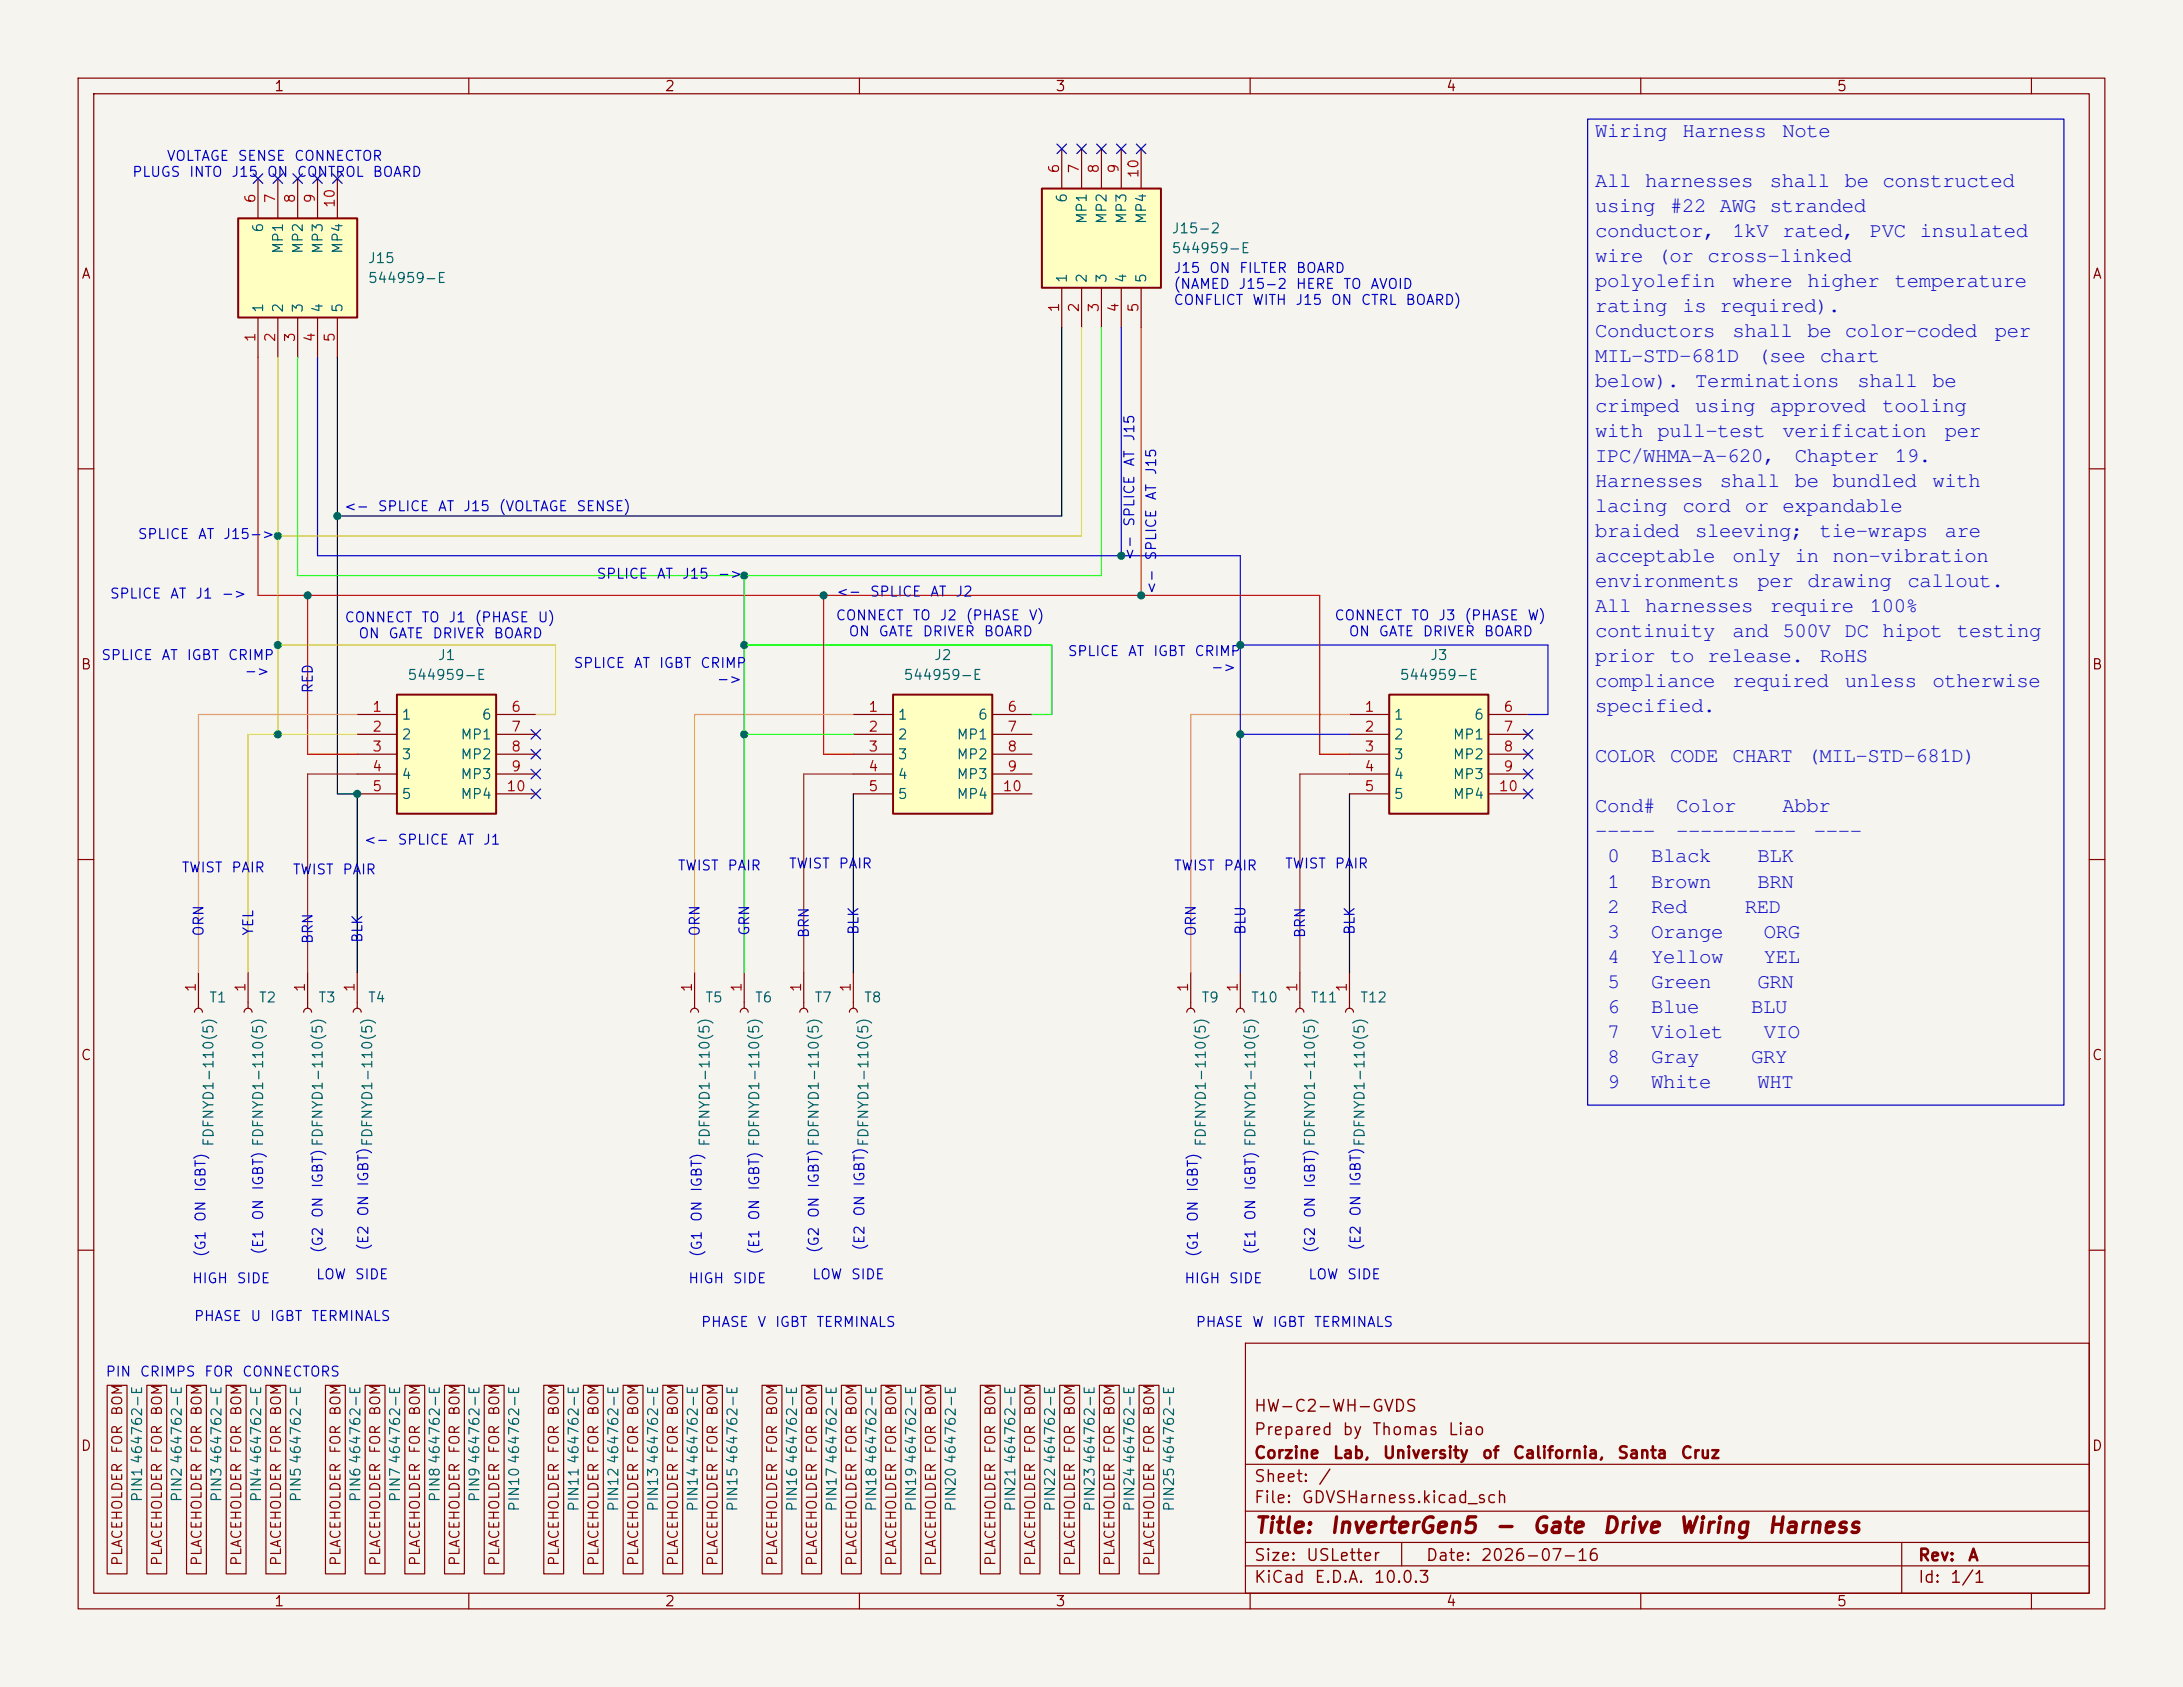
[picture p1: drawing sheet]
<svg xmlns="http://www.w3.org/2000/svg" width="279mm" height="216mm" viewBox="0 0 279 216" stroke-linecap="round" stroke-linejoin="round" font-family="sans-serif">
<defs><g id="words">
<g font-size="2.7" fill="#0000c2">
<text x="204.2" y="17.6">Wiring</text>
<text x="215.3" y="17.6">Harness</text>
<text x="228.1" y="17.6">Note</text>
<text x="204.2" y="24">All harnesses</text>
<text x="226.5" y="24">shall</text>
<text x="236.1" y="24">be constructed</text>
<text x="204.2" y="27.2">using</text>
<text x="213.7" y="27.2">#22 AWG stranded</text>
<text x="204.2" y="30.4">conductor,</text>
<text x="204.2" y="33.6">wire (or cross-linked</text>
<text x="221.7" y="30.4">1kV rated,</text>
<text x="239.3" y="30.4">PVC insulated</text>
<text x="204.2" y="36.8">polyolefin</text>
<text x="204.2" y="40">rating</text>
<text x="215.3" y="40">is required).</text>
<text x="221.7" y="36.8">where</text>
<text x="231.3" y="36.8">higher</text>
<text x="242.5" y="36.8">temperature</text>
<text x="204.2" y="43.2">Conductors</text>
<text x="204.2" y="46.4">MIL-STD-681D</text>
<text x="221.7" y="43.2">shall</text>
<text x="224.9" y="46.4">(see chart</text>
<text x="231.3" y="43.2">be color-coded</text>
<text x="255.3" y="43.2">per</text>
<text x="204.2" y="49.6">below).</text>
<text x="204.2" y="52.8">crimped</text>
<text x="216.9" y="49.6">Terminations</text>
<text x="216.9" y="52.8">using</text>
<text x="226.5" y="52.8">approved</text>
<text x="237.7" y="49.6">shall</text>
<text x="240.9" y="52.8">tooling</text>
<text x="247.3" y="49.6">be</text>
<text x="204.2" y="56">with pull-test</text>
<text x="204.2" y="59.2">IPC/WHMA-A-620,</text>
<text x="228.1" y="56">verification</text>
<text x="229.7" y="59.2">Chapter</text>
<text x="242.5" y="59.2">19.</text>
<text x="248.9" y="56">per</text>
<text x="204.2" y="62.4">Harnesses</text>
<text x="204.2" y="65.6">lacing</text>
<text x="215.3" y="65.6">cord or expandable</text>
<text x="220.1" y="62.4">shall</text>
<text x="229.7" y="62.4">be bundled</text>
<text x="247.3" y="62.4">with</text>
<text x="204.2" y="68.8">braided</text>
<text x="204.2" y="72">acceptable</text>
<text x="216.9" y="68.8">sleeving;</text>
<text x="221.7" y="72">only in non-vibration</text>
<text x="232.9" y="68.8">tie-wraps</text>
<text x="248.9" y="68.8">are</text>
<text x="204.2" y="75.2">environments</text>
<text x="224.9" y="75.2">per drawing</text>
<text x="244.1" y="75.2">callout.</text>
<text x="204.2" y="78.4">All harnesses</text>
<text x="204.2" y="81.6">continuity</text>
<text x="221.7" y="81.6">and 500V DC hipot</text>
<text x="226.5" y="78.4">require</text>
<text x="239.3" y="78.4">100%</text>
<text x="250.5" y="81.6">testing</text>
<text x="204.2" y="84.8">prior</text>
<text x="204.2" y="88">compliance</text>
<text x="213.7" y="84.8">to release.</text>
<text x="221.7" y="88">required</text>
<text x="232.9" y="84.8">RoHS</text>
<text x="236.1" y="88">unless</text>
<text x="247.3" y="88">otherwise</text>
<text x="204.2" y="91.2">specified.</text>
<text x="204.2" y="97.6">COLOR</text>
<text x="213.7" y="97.6">CODE CHART</text>
<text x="231.3" y="97.6">(MIL-STD-681D)</text>
<text x="204.2" y="104">Cond#</text>
<text x="204.2" y="107.2">-----</text>
<text x="214.5" y="104">Color</text>
<text x="214.5" y="107.2">----------</text>
<text x="228.1" y="104">Abbr</text>
<text x="232.1" y="107.2">----</text>
<text x="205.8" y="110.4">0</text>
<text x="205.8" y="113.6">1</text>
<text x="211.3" y="110.4">Black</text>
<text x="211.3" y="113.6">Brown</text>
<text x="224.9" y="110.4">BLK</text>
<text x="224.9" y="113.6">BRN</text>
<text x="205.8" y="116.8">2</text>
<text x="205.8" y="120">3</text>
<text x="211.3" y="116.8">Red</text>
<text x="211.3" y="120">Orange</text>
<text x="223.3" y="116.8">RED</text>
<text x="225.7" y="120">ORG</text>
<text x="205.8" y="123.2">4</text>
<text x="211.3" y="123.2">Yellow</text>
<text x="225.7" y="123.2">YEL</text>
<text x="205.8" y="126.4">5</text>
<text x="205.8" y="129.6">6</text>
<text x="211.3" y="126.4">Green</text>
<text x="211.3" y="129.6">Blue</text>
<text x="224.1" y="129.6">BLU</text>
<text x="224.9" y="126.4">GRN</text>
<text x="205.8" y="132.8">7</text>
<text x="205.8" y="136">8</text>
<text x="211.3" y="132.8">Violet</text>
<text x="211.3" y="136">Gray</text>
<text x="224.1" y="136">GRY</text>
<text x="225.7" y="132.8">VIO</text>
<text x="205.8" y="139.2">9</text>
<text x="211.3" y="139.2">White</text>
<text x="224.9" y="139.2">WHT</text>
</g>
<g font-size="2" fill="#840000">
<text x="160.4" y="196.7">Title:</text>
<text x="170.1" y="196.7">InverterGen5</text>
<text x="191.2" y="196.7">-</text>
<text x="196" y="196.7">Gate</text>
<text x="204.9" y="196.7">Drive</text>
<text x="214.7" y="196.7">Wiring</text>
<text x="226.1" y="196.7">Harness</text>
</g>
<g font-size="1.5" fill="#840000">
<text x="160.4" y="184">Prepared</text>
<text x="160.4" y="181">HW-C2-WH-GVDS</text>
<text x="171.7" y="184">by</text>
<text x="175.5" y="184">Thomas</text>
<text x="185.2" y="184">Liao</text>
<text x="160.4" y="190">Sheet:</text>
<text x="160.4" y="187">Corzine</text>
<text x="168.6" y="190">/</text>
<text x="170.5" y="187">Lab,</text>
<text x="176.9" y="187">University</text>
<text x="189.6" y="187">of</text>
<text x="193.5" y="187">California,</text>
<text x="206.9" y="187">Santa</text>
<text x="215" y="187">Cruz</text>
<text x="160.4" y="192.7">File:</text>
<text x="166.5" y="192.7">GDVSHarness.kicad_sch</text>
<text x="160.4" y="202.9">KiCad</text>
<text x="160.4" y="200.1">Size:</text>
<text x="167.1" y="200.1">USLetter</text>
<text x="168.1" y="202.9">E.D.A.</text>
<text x="175.7" y="202.9">10.0.3</text>
<text x="182.4" y="200.1">Date:</text>
<text x="189.4" y="200.1">2026-07-16</text>
<text x="245.4" y="200.1">Rev:</text>
<text x="245.4" y="202.9">Id:</text>
<text x="249.5" y="202.9">1/1</text>
<text x="251.8" y="200.1">A</text>
</g>
<g font-size="1.3" fill="#840000">
<text x="35" y="12">1</text>
<text x="85" y="12">2</text>
<text x="135" y="12">3</text>
<text x="185" y="12">4</text>
<text x="235" y="12">5</text>
<text x="10.3" y="36">A</text>
<text x="267.7" y="36">A</text>
<text x="10.3" y="86">B</text>
<text x="267.7" y="86">B</text>
<text x="10.3" y="136">C</text>
<text x="267.7" y="136">C</text>
<text x="10.3" y="186">D</text>
<text x="16" y="181.3" transform="rotate(-90 16 181.3)">BOM</text>
<text x="21" y="181.3" transform="rotate(-90 21 181.3)">BOM</text>
<text x="26.1" y="181.3" transform="rotate(-90 26.1 181.3)">BOM</text>
<text x="31.2" y="181.3" transform="rotate(-90 31.2 181.3)">BOM</text>
<text x="36.3" y="181.3" transform="rotate(-90 36.3 181.3)">BOM</text>
<text x="43.9" y="181.3" transform="rotate(-90 43.9 181.3)">BOM</text>
<text x="49" y="181.3" transform="rotate(-90 49 181.3)">BOM</text>
<text x="54.1" y="181.3" transform="rotate(-90 54.1 181.3)">BOM</text>
<text x="59.1" y="181.3" transform="rotate(-90 59.1 181.3)">BOM</text>
<text x="64.2" y="181.3" transform="rotate(-90 64.2 181.3)">BOM</text>
<text x="71.8" y="181.3" transform="rotate(-90 71.8 181.3)">BOM</text>
<text x="76.9" y="181.3" transform="rotate(-90 76.9 181.3)">BOM</text>
<text x="82" y="181.3" transform="rotate(-90 82 181.3)">BOM</text>
<text x="87.1" y="181.3" transform="rotate(-90 87.1 181.3)">BOM</text>
<text x="92.2" y="181.3" transform="rotate(-90 92.2 181.3)">BOM</text>
<text x="99.8" y="181.3" transform="rotate(-90 99.8 181.3)">BOM</text>
<text x="104.9" y="181.3" transform="rotate(-90 104.9 181.3)">BOM</text>
<text x="109.9" y="181.3" transform="rotate(-90 109.9 181.3)">BOM</text>
<text x="115" y="181.3" transform="rotate(-90 115 181.3)">BOM</text>
<text x="120.1" y="181.3" transform="rotate(-90 120.1 181.3)">BOM</text>
<text x="127.7" y="181.3" transform="rotate(-90 127.7 181.3)">BOM</text>
<text x="132.8" y="181.3" transform="rotate(-90 132.8 181.3)">BOM</text>
<text x="137.9" y="181.3" transform="rotate(-90 137.9 181.3)">BOM</text>
<text x="143" y="181.3" transform="rotate(-90 143 181.3)">BOM</text>
<text x="148" y="181.3" transform="rotate(-90 148 181.3)">BOM</text>
<text x="267.7" y="186">D</text>
<text x="16" y="186.2" transform="rotate(-90 16 186.2)">FOR</text>
<text x="21" y="186.2" transform="rotate(-90 21 186.2)">FOR</text>
<text x="26.1" y="186.2" transform="rotate(-90 26.1 186.2)">FOR</text>
<text x="31.2" y="186.2" transform="rotate(-90 31.2 186.2)">FOR</text>
<text x="36.3" y="186.2" transform="rotate(-90 36.3 186.2)">FOR</text>
<text x="43.9" y="186.2" transform="rotate(-90 43.9 186.2)">FOR</text>
<text x="49" y="186.2" transform="rotate(-90 49 186.2)">FOR</text>
<text x="54.1" y="186.2" transform="rotate(-90 54.1 186.2)">FOR</text>
<text x="59.1" y="186.2" transform="rotate(-90 59.1 186.2)">FOR</text>
<text x="64.2" y="186.2" transform="rotate(-90 64.2 186.2)">FOR</text>
<text x="71.8" y="186.2" transform="rotate(-90 71.8 186.2)">FOR</text>
<text x="76.9" y="186.2" transform="rotate(-90 76.9 186.2)">FOR</text>
<text x="82" y="186.2" transform="rotate(-90 82 186.2)">FOR</text>
<text x="87.1" y="186.2" transform="rotate(-90 87.1 186.2)">FOR</text>
<text x="92.2" y="186.2" transform="rotate(-90 92.2 186.2)">FOR</text>
<text x="99.8" y="186.2" transform="rotate(-90 99.8 186.2)">FOR</text>
<text x="104.9" y="186.2" transform="rotate(-90 104.9 186.2)">FOR</text>
<text x="109.9" y="186.2" transform="rotate(-90 109.9 186.2)">FOR</text>
<text x="115" y="186.2" transform="rotate(-90 115 186.2)">FOR</text>
<text x="120.1" y="186.2" transform="rotate(-90 120.1 186.2)">FOR</text>
<text x="127.7" y="186.2" transform="rotate(-90 127.7 186.2)">FOR</text>
<text x="132.8" y="186.2" transform="rotate(-90 132.8 186.2)">FOR</text>
<text x="137.9" y="186.2" transform="rotate(-90 137.9 186.2)">FOR</text>
<text x="143" y="186.2" transform="rotate(-90 143 186.2)">FOR</text>
<text x="148" y="186.2" transform="rotate(-90 148 186.2)">FOR</text>
<text x="16" y="200.5" transform="rotate(-90 16 200.5)">PLACEHOLDER</text>
<text x="21" y="200.5" transform="rotate(-90 21 200.5)">PLACEHOLDER</text>
<text x="26.1" y="200.5" transform="rotate(-90 26.1 200.5)">PLACEHOLDER</text>
<text x="31.2" y="200.5" transform="rotate(-90 31.2 200.5)">PLACEHOLDER</text>
<text x="36.3" y="200.5" transform="rotate(-90 36.3 200.5)">PLACEHOLDER</text>
<text x="43.9" y="200.5" transform="rotate(-90 43.9 200.5)">PLACEHOLDER</text>
<text x="49" y="200.5" transform="rotate(-90 49 200.5)">PLACEHOLDER</text>
<text x="54.1" y="200.5" transform="rotate(-90 54.1 200.5)">PLACEHOLDER</text>
<text x="59.1" y="200.5" transform="rotate(-90 59.1 200.5)">PLACEHOLDER</text>
<text x="64.2" y="200.5" transform="rotate(-90 64.2 200.5)">PLACEHOLDER</text>
<text x="71.8" y="200.5" transform="rotate(-90 71.8 200.5)">PLACEHOLDER</text>
<text x="76.9" y="200.5" transform="rotate(-90 76.9 200.5)">PLACEHOLDER</text>
<text x="82" y="200.5" transform="rotate(-90 82 200.5)">PLACEHOLDER</text>
<text x="87.1" y="200.5" transform="rotate(-90 87.1 200.5)">PLACEHOLDER</text>
<text x="92.2" y="200.5" transform="rotate(-90 92.2 200.5)">PLACEHOLDER</text>
<text x="99.8" y="200.5" transform="rotate(-90 99.8 200.5)">PLACEHOLDER</text>
<text x="104.9" y="200.5" transform="rotate(-90 104.9 200.5)">PLACEHOLDER</text>
<text x="109.9" y="200.5" transform="rotate(-90 109.9 200.5)">PLACEHOLDER</text>
<text x="115" y="200.5" transform="rotate(-90 115 200.5)">PLACEHOLDER</text>
<text x="120.1" y="200.5" transform="rotate(-90 120.1 200.5)">PLACEHOLDER</text>
<text x="127.7" y="200.5" transform="rotate(-90 127.7 200.5)">PLACEHOLDER</text>
<text x="132.8" y="200.5" transform="rotate(-90 132.8 200.5)">PLACEHOLDER</text>
<text x="137.9" y="200.5" transform="rotate(-90 137.9 200.5)">PLACEHOLDER</text>
<text x="143" y="200.5" transform="rotate(-90 143 200.5)">PLACEHOLDER</text>
<text x="148" y="200.5" transform="rotate(-90 148 200.5)">PLACEHOLDER</text>
<text x="35" y="205.9">1</text>
<text x="85" y="205.9">2</text>
<text x="135" y="205.9">3</text>
<text x="185" y="205.9">4</text>
<text x="235" y="205.9">5</text>
</g>
<g font-size="1.3" fill="#0000c2">
<text x="16.8" y="23">PLUGS</text>
<text x="21.2" y="20.9">VOLTAGE</text>
<text x="24.1" y="23">INTO</text>
<text x="29.5" y="23">J15</text>
<text x="30.3" y="20.9">SENSE</text>
<text x="34.1" y="23">ON</text>
<text x="37.6" y="20.9">CONNECTOR</text>
<text x="37.9" y="23">CONTROL</text>
<text x="47.6" y="23">BOARD</text>
<text x="150.1" y="35.3">J15</text>
<text x="154.7" y="35.3">ON</text>
<text x="158.5" y="35.3">FILTER</text>
<text x="165.8" y="35.3">BOARD</text>
<text x="150.1" y="37.3">(NAMED</text>
<text x="150.1" y="39.3">CONFLICT</text>
<text x="158.4" y="37.3">J15-2</text>
<text x="160.2" y="39.3">WITH</text>
<text x="165.7" y="39.3">J15</text>
<text x="165.8" y="37.3">HERE</text>
<text x="170.3" y="39.3">ON</text>
<text x="171.8" y="37.3">TO</text>
<text x="174.1" y="39.3">CTRL</text>
<text x="175.3" y="37.3">AVOID</text>
<text x="179.8" y="39.3">BOARD)</text>
<text x="145.5" y="59.8" transform="rotate(-90 145.5 59.8)">AT</text>
<text x="145.5" y="56.6" transform="rotate(-90 145.5 56.6)">J15</text>
<text x="43.9" y="65.7">&lt;-</text>
<text x="48.3" y="65.7">SPLICE</text>
<text x="56" y="65.7">AT</text>
<text x="59.2" y="65.7">J15</text>
<text x="63.7" y="65.7">(VOLTAGE</text>
<text x="73.7" y="65.7">SENSE)</text>
<text x="148.3" y="64.1" transform="rotate(-90 148.3 64.1)">AT</text>
<text x="148.3" y="60.9" transform="rotate(-90 148.3 60.9)">J15</text>
<text x="17.5" y="69.3">SPLICE</text>
<text x="25.2" y="69.3">AT</text>
<text x="28.5" y="69.3">J15-&gt;</text>
<text x="145.5" y="71.8" transform="rotate(-90 145.5 71.8)">&lt;-</text>
<text x="145.5" y="67.5" transform="rotate(-90 145.5 67.5)">SPLICE</text>
<text x="148.3" y="71.8" transform="rotate(-90 148.3 71.8)">SPLICE</text>
<text x="14" y="76.9">SPLICE</text>
<text x="21.7" y="76.9">AT</text>
<text x="24.9" y="76.9">J1</text>
<text x="28.2" y="76.9">-&gt;</text>
<text x="76.3" y="74.4">SPLICE</text>
<text x="84" y="74.4">AT</text>
<text x="87.2" y="74.4">J15</text>
<text x="91.7" y="74.4">-&gt;</text>
<text x="106.9" y="76.7">&lt;-</text>
<text x="111.3" y="76.7">SPLICE</text>
<text x="119" y="76.7">AT</text>
<text x="122.2" y="76.7">J2</text>
<text x="148.3" y="76.1" transform="rotate(-90 148.3 76.1)">&lt;-</text>
<text x="44" y="80">CONNECT</text>
<text x="45.8" y="82">ON</text>
<text x="49.6" y="82">GATE</text>
<text x="53.8" y="80">TO</text>
<text x="55.3" y="82">DRIVER</text>
<text x="57.3" y="80">J1</text>
<text x="60.7" y="80">(PHASE</text>
<text x="63.1" y="82">BOARD</text>
<text x="68.7" y="80">U)</text>
<text x="106.9" y="79.7">CONNECT</text>
<text x="108.5" y="81.8">ON</text>
<text x="112.4" y="81.8">GATE</text>
<text x="116.7" y="79.7">TO</text>
<text x="118" y="81.8">DRIVER</text>
<text x="120.2" y="79.7">J2</text>
<text x="123.5" y="79.7">(PHASE</text>
<text x="125.8" y="81.8">BOARD</text>
<text x="131.6" y="79.7">V)</text>
<text x="170.7" y="79.7">CONNECT</text>
<text x="172.5" y="81.8">ON</text>
<text x="176.4" y="81.8">GATE</text>
<text x="180.5" y="79.7">TO</text>
<text x="182" y="81.8">DRIVER</text>
<text x="184" y="79.7">J3</text>
<text x="187.3" y="79.7">(PHASE</text>
<text x="189.8" y="81.8">BOARD</text>
<text x="195.4" y="79.7">W)</text>
<text x="12.9" y="84.8">SPLICE</text>
<text x="20.6" y="84.8">AT</text>
<text x="23.8" y="84.8">IGBT</text>
<text x="29.1" y="84.8">CRIMP</text>
<text x="31.2" y="86.8">-&gt;</text>
<text x="40.3" y="88.8" transform="rotate(-90 40.3 88.8)">RED</text>
<text x="73.3" y="85.8">SPLICE</text>
<text x="81" y="85.8">AT</text>
<text x="84.3" y="85.8">IGBT</text>
<text x="89.5" y="85.8">CRIMP</text>
<text x="91.6" y="87.8">-&gt;</text>
<text x="136.6" y="84.3">SPLICE</text>
<text x="144.3" y="84.3">AT</text>
<text x="147.5" y="84.3">IGBT</text>
<text x="152.8" y="84.3">CRIMP</text>
<text x="154.9" y="86.3">-&gt;</text>
<text x="23.1" y="112">TWIST</text>
<text x="29.5" y="112">PAIR</text>
<text x="37.4" y="112.2">TWIST</text>
<text x="43.7" y="112.2">PAIR</text>
<text x="46.5" y="108.4">&lt;-</text>
<text x="50.8" y="108.4">SPLICE</text>
<text x="58.5" y="108.4">AT</text>
<text x="61.7" y="108.4">J1</text>
<text x="86.6" y="111.7">TWIST</text>
<text x="93" y="111.7">PAIR</text>
<text x="100.9" y="111.5">TWIST</text>
<text x="107.2" y="111.5">PAIR</text>
<text x="150.1" y="111.7">TWIST</text>
<text x="156.5" y="111.7">PAIR</text>
<text x="164.4" y="111.5">TWIST</text>
<text x="170.7" y="111.5">PAIR</text>
<text x="26.4" y="119.9" transform="rotate(-90 26.4 119.9)">ORN</text>
<text x="32.7" y="119.8" transform="rotate(-90 32.7 119.8)">YEL</text>
<text x="89.9" y="119.9" transform="rotate(-90 89.9 119.9)">ORN</text>
<text x="96.2" y="119.9" transform="rotate(-90 96.2 119.9)">GRN</text>
<text x="110.2" y="119.7" transform="rotate(-90 110.2 119.7)">BLK</text>
<text x="153.4" y="119.9" transform="rotate(-90 153.4 119.9)">ORN</text>
<text x="159.7" y="119.7" transform="rotate(-90 159.7 119.7)">BLU</text>
<text x="173.7" y="119.7" transform="rotate(-90 173.7 119.7)">BLK</text>
<text x="40.3" y="120.9" transform="rotate(-90 40.3 120.9)">BRN</text>
<text x="46.7" y="120.8" transform="rotate(-90 46.7 120.8)">BLK</text>
<text x="103.8" y="120.2" transform="rotate(-90 103.8 120.2)">BRN</text>
<text x="167.3" y="120.2" transform="rotate(-90 167.3 120.2)">BRN</text>
<text x="26.6" y="152.6" transform="rotate(-90 26.6 152.6)">IGBT)</text>
<text x="34" y="152.5" transform="rotate(-90 34 152.5)">IGBT) FDFNYD1-110(5)</text>
<text x="41.6" y="156" transform="rotate(-90 41.6 156)">ON</text>
<text x="41.6" y="152.1" transform="rotate(-90 41.6 152.1)">IGBT)FDFNYD1-110(5)</text>
<text x="47.5" y="155.8" transform="rotate(-90 47.5 155.8)">ON</text>
<text x="47.5" y="151.9" transform="rotate(-90 47.5 151.9)">IGBT)</text>
<text x="90.1" y="152.6" transform="rotate(-90 90.1 152.6)">IGBT)</text>
<text x="97.5" y="152.5" transform="rotate(-90 97.5 152.5)">IGBT) FDFNYD1-110(5)</text>
<text x="105.1" y="156" transform="rotate(-90 105.1 156)">ON</text>
<text x="105.1" y="152.1" transform="rotate(-90 105.1 152.1)">IGBT)FDFNYD1-110(5)</text>
<text x="111" y="155.8" transform="rotate(-90 111 155.8)">ON</text>
<text x="111" y="151.9" transform="rotate(-90 111 151.9)">IGBT)</text>
<text x="153.6" y="152.6" transform="rotate(-90 153.6 152.6)">IGBT)</text>
<text x="161" y="152.5" transform="rotate(-90 161 152.5)">IGBT) FDFNYD1-110(5)</text>
<text x="168.6" y="156" transform="rotate(-90 168.6 156)">ON</text>
<text x="168.6" y="152.1" transform="rotate(-90 168.6 152.1)">IGBT)FDFNYD1-110(5)</text>
<text x="174.5" y="155.8" transform="rotate(-90 174.5 155.8)">ON</text>
<text x="174.5" y="151.9" transform="rotate(-90 174.5 151.9)">IGBT)</text>
<text x="26.6" y="161" transform="rotate(-90 26.6 161)">(G1</text>
<text x="26.6" y="156.5" transform="rotate(-90 26.6 156.5)">ON</text>
<text x="34" y="160.7" transform="rotate(-90 34 160.7)">(E1</text>
<text x="34" y="156.3" transform="rotate(-90 34 156.3)">ON</text>
<text x="41.6" y="160.5" transform="rotate(-90 41.6 160.5)">(G2</text>
<text x="47.5" y="160.2" transform="rotate(-90 47.5 160.2)">(E2</text>
<text x="90.1" y="161" transform="rotate(-90 90.1 161)">(G1</text>
<text x="90.1" y="156.5" transform="rotate(-90 90.1 156.5)">ON</text>
<text x="97.5" y="160.7" transform="rotate(-90 97.5 160.7)">(E1</text>
<text x="97.5" y="156.3" transform="rotate(-90 97.5 156.3)">ON</text>
<text x="105.1" y="160.5" transform="rotate(-90 105.1 160.5)">(G2</text>
<text x="111" y="160.2" transform="rotate(-90 111 160.2)">(E2</text>
<text x="153.6" y="161" transform="rotate(-90 153.6 161)">(G1</text>
<text x="153.6" y="156.5" transform="rotate(-90 153.6 156.5)">ON</text>
<text x="161" y="160.7" transform="rotate(-90 161 160.7)">(E1</text>
<text x="161" y="156.3" transform="rotate(-90 161 156.3)">ON</text>
<text x="168.6" y="160.5" transform="rotate(-90 168.6 160.5)">(G2</text>
<text x="174.5" y="160.2" transform="rotate(-90 174.5 160.2)">(E2</text>
<text x="24.5" y="164.6">HIGH</text>
<text x="30.2" y="164.6">SIDE</text>
<text x="40.4" y="164">LOW</text>
<text x="45.3" y="164">SIDE</text>
<text x="88" y="164.6">HIGH</text>
<text x="93.7" y="164.6">SIDE</text>
<text x="103.9" y="164">LOW</text>
<text x="108.8" y="164">SIDE</text>
<text x="151.5" y="164.6">HIGH</text>
<text x="157.2" y="164.6">SIDE</text>
<text x="167.4" y="164">LOW</text>
<text x="172.3" y="164">SIDE</text>
<text x="24.7" y="169.4">PHASE</text>
<text x="32" y="169.4">U</text>
<text x="34.5" y="169.4">IGBT</text>
<text x="39.7" y="169.4">TERMINALS</text>
<text x="89.6" y="170.1">PHASE</text>
<text x="96.8" y="170.1">V</text>
<text x="99.1" y="170.1">IGBT</text>
<text x="104.4" y="170.1">TERMINALS</text>
<text x="152.9" y="170.1">PHASE</text>
<text x="160.2" y="170.1">W</text>
<text x="162.8" y="170.1">IGBT</text>
<text x="168.1" y="170.1">TERMINALS</text>
<text x="13.4" y="176.5">PIN</text>
<text x="17.8" y="176.5">CRIMPS</text>
<text x="26" y="176.5">FOR</text>
<text x="30.9" y="176.5">CONNECTORS</text>
</g>
<g font-size="1.3" fill="#a90000">
<text x="135.9" y="22.3" transform="rotate(-90 135.9 22.3)">6</text>
<text x="138.4" y="22.3" transform="rotate(-90 138.4 22.3)">7</text>
<text x="140.9" y="22.3" transform="rotate(-90 140.9 22.3)">8</text>
<text x="143.5" y="22.3" transform="rotate(-90 143.5 22.3)">9</text>
<text x="146" y="22.9" transform="rotate(-90 146 22.9)">10</text>
<text x="33" y="26.1" transform="rotate(-90 33 26.1)">6</text>
<text x="35.5" y="26.1" transform="rotate(-90 35.5 26.1)">7</text>
<text x="38.1" y="26.1" transform="rotate(-90 38.1 26.1)">8</text>
<text x="40.6" y="26.1" transform="rotate(-90 40.6 26.1)">9</text>
<text x="43.2" y="26.7" transform="rotate(-90 43.2 26.7)">10</text>
<text x="135.9" y="40.1" transform="rotate(-90 135.9 40.1)">1</text>
<text x="138.4" y="40.1" transform="rotate(-90 138.4 40.1)">2</text>
<text x="140.9" y="40.1" transform="rotate(-90 140.9 40.1)">3</text>
<text x="143.5" y="40.1" transform="rotate(-90 143.5 40.1)">4</text>
<text x="146" y="40.1" transform="rotate(-90 146 40.1)">5</text>
<text x="33" y="43.9" transform="rotate(-90 33 43.9)">1</text>
<text x="35.5" y="43.9" transform="rotate(-90 35.5 43.9)">2</text>
<text x="38.1" y="43.9" transform="rotate(-90 38.1 43.9)">3</text>
<text x="40.6" y="43.9" transform="rotate(-90 40.6 43.9)">4</text>
<text x="43.2" y="43.9" transform="rotate(-90 43.2 43.9)">5</text>
<text x="47.6" y="91.4">1</text>
<text x="47.6" y="94">2</text>
<text x="65.3" y="91.4">6</text>
<text x="65.3" y="94">7</text>
<text x="111.1" y="91.4">1</text>
<text x="111.1" y="94">2</text>
<text x="128.8" y="91.4">6</text>
<text x="128.8" y="94">7</text>
<text x="174.6" y="91.4">1</text>
<text x="174.6" y="94">2</text>
<text x="192.3" y="91.4">6</text>
<text x="192.3" y="94">7</text>
<text x="47.6" y="96.5">3</text>
<text x="47.6" y="99">4</text>
<text x="47.6" y="101.6">5</text>
<text x="64.7" y="101.6">10</text>
<text x="65.3" y="96.5">8</text>
<text x="65.3" y="99">9</text>
<text x="111.1" y="96.5">3</text>
<text x="111.1" y="99">4</text>
<text x="111.1" y="101.6">5</text>
<text x="128.2" y="101.6">10</text>
<text x="128.8" y="96.5">8</text>
<text x="128.8" y="99">9</text>
<text x="174.6" y="96.5">3</text>
<text x="174.6" y="99">4</text>
<text x="174.6" y="101.6">5</text>
<text x="191.7" y="101.6">10</text>
<text x="192.3" y="96.5">8</text>
<text x="192.3" y="99">9</text>
<text x="25.4" y="127.1" transform="rotate(-90 25.4 127.1)">1</text>
<text x="31.7" y="127.1" transform="rotate(-90 31.7 127.1)">1</text>
<text x="39.3" y="127.1" transform="rotate(-90 39.3 127.1)">1</text>
<text x="45.7" y="127.1" transform="rotate(-90 45.7 127.1)">1</text>
<text x="88.9" y="127.1" transform="rotate(-90 88.9 127.1)">1</text>
<text x="95.2" y="127.1" transform="rotate(-90 95.2 127.1)">1</text>
<text x="102.8" y="127.1" transform="rotate(-90 102.8 127.1)">1</text>
<text x="109.2" y="127.1" transform="rotate(-90 109.2 127.1)">1</text>
<text x="152.4" y="127.1" transform="rotate(-90 152.4 127.1)">1</text>
<text x="158.7" y="127.1" transform="rotate(-90 158.7 127.1)">1</text>
<text x="166.3" y="127.1" transform="rotate(-90 166.3 127.1)">1</text>
<text x="172.7" y="127.1" transform="rotate(-90 172.7 127.1)">1</text>
</g>
<g font-size="1.3" fill="#006464">
<text x="34" y="29.9" transform="rotate(-90 34 29.9)">6</text>
<text x="136.9" y="26.1" transform="rotate(-90 136.9 26.1)">6</text>
<text x="139.4" y="28.8" transform="rotate(-90 139.4 28.8)">MP1</text>
<text x="141.9" y="28.8" transform="rotate(-90 141.9 28.8)">MP2</text>
<text x="144.5" y="28.8" transform="rotate(-90 144.5 28.8)">MP3</text>
<text x="147" y="28.8" transform="rotate(-90 147 28.8)">MP4</text>
<text x="36.5" y="32.6" transform="rotate(-90 36.5 32.6)">MP1</text>
<text x="39.1" y="32.6" transform="rotate(-90 39.1 32.6)">MP2</text>
<text x="41.6" y="32.6" transform="rotate(-90 41.6 32.6)">MP3</text>
<text x="44.2" y="32.6" transform="rotate(-90 44.2 32.6)">MP4</text>
<text x="47" y="34">J15</text>
<text x="149.9" y="30.2">J15-2</text>
<text x="149.9" y="32.7">544959-E</text>
<text x="34" y="40.1" transform="rotate(-90 34 40.1)">1</text>
<text x="36.5" y="40.1" transform="rotate(-90 36.5 40.1)">2</text>
<text x="39.1" y="40.1" transform="rotate(-90 39.1 40.1)">3</text>
<text x="41.6" y="40.1" transform="rotate(-90 41.6 40.1)">4</text>
<text x="44.2" y="40.1" transform="rotate(-90 44.2 40.1)">5</text>
<text x="47" y="36.5">544959-E</text>
<text x="136.9" y="36.3" transform="rotate(-90 136.9 36.3)">1</text>
<text x="139.4" y="36.3" transform="rotate(-90 139.4 36.3)">2</text>
<text x="141.9" y="36.3" transform="rotate(-90 141.9 36.3)">3</text>
<text x="144.5" y="36.3" transform="rotate(-90 144.5 36.3)">4</text>
<text x="147" y="36.3" transform="rotate(-90 147 36.3)">5</text>
<text x="52.1" y="87.3">544959-E</text>
<text x="56" y="84.8">J1</text>
<text x="115.6" y="87.3">544959-E</text>
<text x="119.5" y="84.8">J2</text>
<text x="179.1" y="87.3">544959-E</text>
<text x="183" y="84.8">J3</text>
<text x="51.3" y="92.4">1</text>
<text x="51.3" y="95">2</text>
<text x="58.9" y="95">MP1</text>
<text x="61.6" y="92.4">6</text>
<text x="114.8" y="92.4">1</text>
<text x="114.8" y="95">2</text>
<text x="122.4" y="95">MP1</text>
<text x="125.1" y="92.4">6</text>
<text x="178.3" y="92.4">1</text>
<text x="178.3" y="95">2</text>
<text x="185.9" y="95">MP1</text>
<text x="188.6" y="92.4">6</text>
<text x="51.3" y="97.5">3</text>
<text x="51.3" y="100">4</text>
<text x="58.9" y="97.5">MP2</text>
<text x="58.9" y="100">MP3</text>
<text x="114.8" y="97.5">3</text>
<text x="114.8" y="100">4</text>
<text x="122.4" y="97.5">MP2</text>
<text x="122.4" y="100">MP3</text>
<text x="178.3" y="97.5">3</text>
<text x="178.3" y="100">4</text>
<text x="185.9" y="97.5">MP2</text>
<text x="185.9" y="100">MP3</text>
<text x="51.3" y="102.6">5</text>
<text x="58.9" y="102.6">MP4</text>
<text x="114.8" y="102.6">5</text>
<text x="122.4" y="102.6">MP4</text>
<text x="178.3" y="102.6">5</text>
<text x="185.9" y="102.6">MP4</text>
<text x="26.7" y="128.6">T1</text>
<text x="33" y="128.6">T2</text>
<text x="40.6" y="128.6">T3</text>
<text x="47" y="128.6">T4</text>
<text x="90.2" y="128.6">T5</text>
<text x="96.5" y="128.6">T6</text>
<text x="104.1" y="128.6">T7</text>
<text x="110.5" y="128.6">T8</text>
<text x="153.7" y="128.6">T9</text>
<text x="160" y="128.6">T10</text>
<text x="167.6" y="128.6">T11</text>
<text x="174" y="128.6">T12</text>
<text x="27.6" y="146.8" transform="rotate(-90 27.6 146.8)">FDFNYD1-110(5)</text>
<text x="48" y="146.8" transform="rotate(-90 48 146.8)">FDFNYD1-110(5)</text>
<text x="91.1" y="146.8" transform="rotate(-90 91.1 146.8)">FDFNYD1-110(5)</text>
<text x="111.5" y="146.8" transform="rotate(-90 111.5 146.8)">FDFNYD1-110(5)</text>
<text x="154.6" y="146.8" transform="rotate(-90 154.6 146.8)">FDFNYD1-110(5)</text>
<text x="175" y="146.8" transform="rotate(-90 175 146.8)">FDFNYD1-110(5)</text>
<text x="18.5" y="187.5" transform="rotate(-90 18.5 187.5)">464762-E</text>
<text x="23.6" y="187.5" transform="rotate(-90 23.6 187.5)">464762-E</text>
<text x="28.7" y="187.5" transform="rotate(-90 28.7 187.5)">464762-E</text>
<text x="33.7" y="187.5" transform="rotate(-90 33.7 187.5)">464762-E</text>
<text x="38.8" y="187.5" transform="rotate(-90 38.8 187.5)">464762-E</text>
<text x="46.4" y="187.5" transform="rotate(-90 46.4 187.5)">464762-E</text>
<text x="51.5" y="187.5" transform="rotate(-90 51.5 187.5)">464762-E</text>
<text x="56.6" y="187.5" transform="rotate(-90 56.6 187.5)">464762-E</text>
<text x="61.7" y="187.5" transform="rotate(-90 61.7 187.5)">464762-E</text>
<text x="66.8" y="187.5" transform="rotate(-90 66.8 187.5)">464762-E</text>
<text x="74.4" y="187.5" transform="rotate(-90 74.4 187.5)">464762-E</text>
<text x="79.5" y="187.5" transform="rotate(-90 79.5 187.5)">464762-E</text>
<text x="84.5" y="187.5" transform="rotate(-90 84.5 187.5)">464762-E</text>
<text x="89.6" y="187.5" transform="rotate(-90 89.6 187.5)">464762-E</text>
<text x="94.7" y="187.5" transform="rotate(-90 94.7 187.5)">464762-E</text>
<text x="102.3" y="187.5" transform="rotate(-90 102.3 187.5)">464762-E</text>
<text x="107.4" y="187.5" transform="rotate(-90 107.4 187.5)">464762-E</text>
<text x="112.5" y="187.5" transform="rotate(-90 112.5 187.5)">464762-E</text>
<text x="117.6" y="187.5" transform="rotate(-90 117.6 187.5)">464762-E</text>
<text x="122.6" y="187.5" transform="rotate(-90 122.6 187.5)">464762-E</text>
<text x="130.3" y="187.5" transform="rotate(-90 130.3 187.5)">464762-E</text>
<text x="135.3" y="187.5" transform="rotate(-90 135.3 187.5)">464762-E</text>
<text x="140.4" y="187.5" transform="rotate(-90 140.4 187.5)">464762-E</text>
<text x="145.5" y="187.5" transform="rotate(-90 145.5 187.5)">464762-E</text>
<text x="150.6" y="187.5" transform="rotate(-90 150.6 187.5)">464762-E</text>
<text x="18.5" y="192.3" transform="rotate(-90 18.5 192.3)">PIN1</text>
<text x="23.6" y="192.3" transform="rotate(-90 23.6 192.3)">PIN2</text>
<text x="28.7" y="192.3" transform="rotate(-90 28.7 192.3)">PIN3</text>
<text x="33.7" y="192.3" transform="rotate(-90 33.7 192.3)">PIN4</text>
<text x="38.8" y="192.3" transform="rotate(-90 38.8 192.3)">PIN5</text>
<text x="46.4" y="192.3" transform="rotate(-90 46.4 192.3)">PIN6</text>
<text x="51.5" y="192.3" transform="rotate(-90 51.5 192.3)">PIN7</text>
<text x="56.6" y="192.3" transform="rotate(-90 56.6 192.3)">PIN8</text>
<text x="61.7" y="192.3" transform="rotate(-90 61.7 192.3)">PIN9</text>
<text x="66.8" y="193.5" transform="rotate(-90 66.8 193.5)">PIN10</text>
<text x="74.4" y="193.5" transform="rotate(-90 74.4 193.5)">PIN11</text>
<text x="79.5" y="193.5" transform="rotate(-90 79.5 193.5)">PIN12</text>
<text x="84.5" y="193.5" transform="rotate(-90 84.5 193.5)">PIN13</text>
<text x="89.6" y="193.5" transform="rotate(-90 89.6 193.5)">PIN14</text>
<text x="94.7" y="193.5" transform="rotate(-90 94.7 193.5)">PIN15</text>
<text x="102.3" y="193.5" transform="rotate(-90 102.3 193.5)">PIN16</text>
<text x="107.4" y="193.5" transform="rotate(-90 107.4 193.5)">PIN17</text>
<text x="112.5" y="193.5" transform="rotate(-90 112.5 193.5)">PIN18</text>
<text x="117.6" y="193.5" transform="rotate(-90 117.6 193.5)">PIN19</text>
<text x="122.6" y="193.5" transform="rotate(-90 122.6 193.5)">PIN20</text>
<text x="130.3" y="193.5" transform="rotate(-90 130.3 193.5)">PIN21</text>
<text x="135.3" y="193.5" transform="rotate(-90 135.3 193.5)">PIN22</text>
<text x="140.4" y="193.5" transform="rotate(-90 140.4 193.5)">PIN23</text>
<text x="145.5" y="193.5" transform="rotate(-90 145.5 193.5)">PIN24</text>
<text x="150.6" y="193.5" transform="rotate(-90 150.6 193.5)">PIN25</text>
</g>
</g></defs>
<path d="M0 0h279.4v215.9h-279.4z" fill="#f5f4ef" stroke="#f5f4ef" stroke-width=".13"/>
<g fill="none" stroke="#840000" stroke-width=".15">
<path d="M10 10h259.4v195.9h-259.4zM12 12h255.4v191.9h-255.4zM60 10v2M110 10v2M160 10v2M210 10v2M260 10v2M10 60h2M267.4 60h2M10 110h2M267.4 110h2M151.9 129.5a.51 .51 0 0 1 .5-.5 .51 .51 0 0 1 .5 .5"/>
<path d="M152.4 124.5v4.5M10 160h2M159.4 171.9h108v32h-108zM267.4 160h2M159.4 197.4h108M159.4 193.4h108M159.4 187.4h108M179.4 197.4v3M243.4 197.4v6.5M60 203.9v2M110 203.9v2M159.4 200.4h108"/>
<path d="M160 203.9v2M210 203.9v2M260 203.9v2"/>
</g>
<path d="M177.8 88.9h12.7v15.2h-12.7z" fill="#ffffc2"/>
<path d="M177.8 88.9h12.7v15.2h-12.7z" fill="none" stroke="#840000" stroke-width=".25"/>
<path d="M172.7 91.4h5.1M172.7 94h5.1M172.7 96.5h5.1M172.7 99.1h5.1M190.5 91.4h5.1M190.5 94h5.1M190.5 96.5h5.1M190.5 99.1h5.1M172.7 101.6h5.1M190.5 101.6h5.1" fill="none" stroke="#840000" stroke-width=".15"/>
<path d="M50.8 88.9h12.7v15.2h-12.7z" fill="#ffffc2"/>
<path d="M50.8 88.9h12.7v15.2h-12.7z" fill="none" stroke="#840000" stroke-width=".25"/>
<g fill="none" stroke="#840000" stroke-width=".15">
<path d="M45.7 91.4h5.1M45.7 94h5.1M45.7 96.5h5.1M45.7 99.1h5.1M63.5 91.4h5.1M63.5 94h5.1M63.5 96.5h5.1M63.5 99.1h5.1M45.7 101.6h5.1M63.5 101.6h5.1M24.9 129.5a.51 .51 0 0 1 .5-.5 .51 .51 0 0 1 .5 .5M25.4 124.5v4.5"/>
<path d="M31.2 129.5a.51 .51 0 0 1 .5-.5 .51 .51 0 0 1 .6 .5M31.7 124.5v4.5M38.9 129.5a.51 .51 0 0 1 .5-.5 .51 .51 0 0 1 .5 .5M39.4 124.5v4.5M45.2 129.5a.51 .51 0 0 1 .5-.5 .51 .51 0 0 1 .5 .5M45.7 124.5v4.5M88.4 129.5a.51 .51 0 0 1 .5-.5 .51 .51 0 0 1 .5 .5M88.9 124.5v4.5M94.7 129.5a.51 .51 0 0 1 .5-.5 .51 .51 0 0 1 .6 .5M95.2 124.5v4.5M102.4 129.5a.51 .51 0 0 1 .5-.5 .51 .51 0 0 1 .5 .5M102.9 124.5v4.5"/>
</g>
<path d="M114.3 88.9h12.7v15.2h-12.7z" fill="#ffffc2"/>
<path d="M114.3 88.9h12.7v15.2h-12.7z" fill="none" stroke="#840000" stroke-width=".25"/>
<g fill="none" stroke="#840000" stroke-width=".15">
<path d="M109.2 91.4h5.1M109.2 94h5.1M109.2 96.5h5.1M109.2 99.1h5.1M127 91.4h5.1M127 94h5.1M127 96.5h5.1M127 99.1h5.1M109.2 101.6h5.1M127 101.6h5.1M108.7 129.5a.51 .51 0 0 1 .5-.5 .51 .51 0 0 1 .5 .5M109.2 124.5v4.5"/>
<path d="M158.2 129.5a.51 .51 0 0 1 .5-.5 .51 .51 0 0 1 .6 .5M158.7 124.5v4.5M165.9 129.5a.51 .51 0 0 1 .5-.5 .51 .51 0 0 1 .5 .5M166.4 124.5v4.5M172.2 129.5a.51 .51 0 0 1 .5-.5 .51 .51 0 0 1 .5 .5M172.7 124.5v4.5M13.7 177.3h2.6v24.1h-2.6zM18.8 177.3h2.5v24.1h-2.5zM34 177.3h2.6v24.1h-2.6zM97.5 177.3h2.6v24.1h-2.6zM102.6 177.3h2.6v24.1h-2.6zM107.7 177.3h2.5v24.1h-2.5z"/>
<path d="M112.8 177.3h2.5v24.1h-2.5zM117.9 177.3h2.5v24.1h-2.5zM125.5 177.3h2.5v24.1h-2.5zM130.6 177.3h2.5v24.1h-2.5zM135.6 177.3h2.6v24.1h-2.6zM140.7 177.3h2.6v24.1h-2.6zM145.8 177.3h2.5v24.1h-2.5z"/>
</g>
<path d="M133.3 24.1h15.3v12.7h-15.3z" fill="#ffffc2"/>
<path d="M133.3 24.1h15.3v12.7h-15.3z" fill="none" stroke="#840000" stroke-width=".25"/>
<path d="M135.9 19.1v5M138.4 19.1v5M141 19.1v5M143.5 19.1v5M146 19.1v5M135.9 36.8v5.1M138.4 36.8v5.1M141 36.8v5.1M143.5 36.8v5.1M146 36.8v5.1" fill="none" stroke="#840000" stroke-width=".15"/>
<path d="M30.5 27.9h15.2v12.7h-15.2z" fill="#ffffc2"/>
<path d="M30.5 27.9h15.2v12.7h-15.2z" fill="none" stroke="#840000" stroke-width=".25"/>
<g fill="none" stroke="#840000" stroke-width=".15">
<path d="M33 22.9v5M35.6 22.9v5M38.1 22.9v5M40.6 22.9v5M43.2 22.9v5M33 40.6v5.1M35.6 40.6v5.1M38.1 40.6v5.1M40.6 40.6v5.1M43.2 40.6v5.1M23.9 177.3h2.5v24.1h-2.5zM29 177.3h2.5v24.1h-2.5z"/>
<path d="M41.7 177.3h2.5v24.1h-2.5zM46.7 177.3h2.6v24.1h-2.6zM51.8 177.3h2.6v24.1h-2.6zM56.9 177.3h2.5v24.1h-2.5zM62 177.3h2.5v24.1h-2.5zM69.6 177.3h2.5v24.1h-2.5zM74.7 177.3h2.5v24.1h-2.5zM79.8 177.3h2.5v24.1h-2.5zM84.8 177.3h2.6v24.1h-2.6zM89.9 177.3h2.6v24.1h-2.6z"/>
</g>
<path d="M141 41.9v31.8h-102.9v-28M95.2 73.7v50.8M95.2 82.6h39.4v8.8h-2.5M95.2 94h14" fill="none" stroke="#0f0" stroke-width=".15"/>
<path d="M33 45.7v30.5h135.9v20.3h3.8M146 41.9v34.3M39.4 76.2v20.3h6.3M105.4 76.2v20.3h3.8" fill="none" stroke="#f00" stroke-width=".15"/>
<path d="M43.2 45.7v55.9h2.5v22.9M135.9 41.9v24.1h-92.7M109.2 101.6v22.9M172.7 101.6v22.9" fill="none" stroke="#000" stroke-width=".15"/>
<path d="M35.6 45.7v48.3M138.4 41.9v26.7h-102.8M35.6 82.6h35.5v8.8h-2.5M45.7 94h-14v30.5" fill="none" stroke="#c2c200" stroke-width=".15"/>
<path d="M40.6 45.7v25.4h118.1v53.4M143.5 41.9v29.2M158.7 82.6h39.4v8.8h-2.5M158.7 94h14" fill="none" stroke="#00f" stroke-width=".15"/>
<path d="M45.7 91.4h-20.3v33.1M109.2 91.4h-20.3v33.1M172.7 91.4h-20.3v33.1" fill="none" stroke="#f90" stroke-width=".15"/>
<path d="M45.7 99.1h-6.3v25.4M109.2 99.1h-6.3v25.4M172.7 99.1h-6.3v25.4" fill="none" stroke="#804d00" stroke-width=".15"/>
<g fill="none" stroke="#000084" stroke-width=".15">
<path d="M135.3 18.4l1.2 1.3M136.5 18.4l-1.2 1.3M137.8 18.4l1.2 1.3M139 18.4l-1.2 1.3M140.4 18.4l1.2 1.3M141.6 18.4l-1.2 1.3M142.9 18.4l1.2 1.3M144.1 18.4l-1.2 1.3M145.4 18.4l1.3 1.3M146.7 18.4l-1.3 1.3M32.4 22.3l1.2 1.2M33.6 22.3l-1.2 1.2"/>
<path d="M35 22.3l1.2 1.2M36.2 22.3l-1.2 1.2M37.5 22.3l1.2 1.2M38.7 22.3l-1.2 1.2M40 22.3l1.2 1.2M41.2 22.3l-1.2 1.2M42.6 22.3l1.2 1.2M43.8 22.3l-1.2 1.2M68 95.9l1.2 1.2M68 93.4l1.2 1.2M68 98.5l1.2 1.2M69.2 95.9l-1.2 1.2"/>
<path d="M69.2 93.4l-1.2 1.2M69.2 98.5l-1.2 1.2M195 95.9l1.2 1.2M195 98.5l1.2 1.2M195 93.4l1.2 1.2M196.2 95.9l-1.2 1.2M196.2 98.5l-1.2 1.2M196.2 93.4l-1.2 1.2M68 101l1.2 1.2M69.2 101l-1.2 1.2M195 101l1.2 1.2M196.2 101l-1.2 1.2"/>
</g>
<path d="M203.2 15.2h61v126.2h-61z" fill="none" stroke="#0000c2" stroke-width=".15"/>
<g fill="#009600" stroke="#009600" stroke-width=".13">
<circle cx="158.7" cy="82.6" r=".46"/>
<circle cx="158.7" cy="94" r=".46"/>
<circle cx="35.6" cy="82.6" r=".46"/>
<circle cx="95.2" cy="94" r=".46"/>
<circle cx="95.2" cy="82.6" r=".46"/>
<circle cx="39.4" cy="76.2" r=".46"/>
<circle cx="35.6" cy="68.6" r=".46"/>
<circle cx="43.2" cy="66" r=".46"/>
<circle cx="143.5" cy="71.1" r=".46"/>
<circle cx="146" cy="76.2" r=".46"/>
<circle cx="95.2" cy="73.7" r=".46"/>
<circle cx="105.4" cy="76.2" r=".46"/>
<circle cx="45.7" cy="101.6" r=".46"/>
<circle cx="35.6" cy="94" r=".46"/>
</g>
<use href="#words"/>
</svg>
